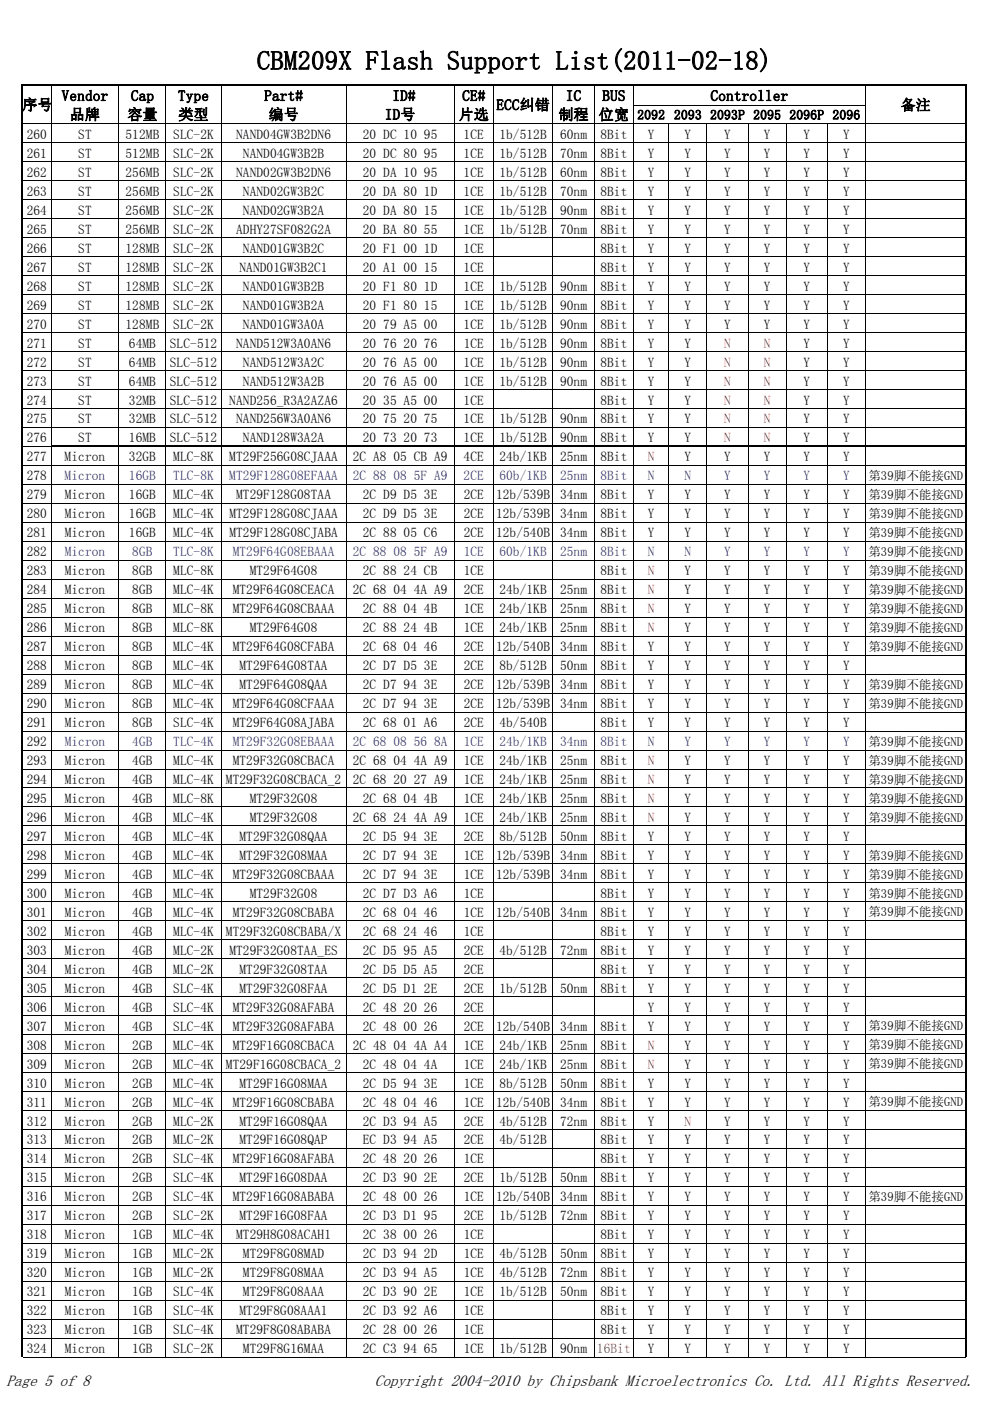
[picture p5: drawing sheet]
<svg xmlns="http://www.w3.org/2000/svg" width="210mm" height="297mm" viewBox="0 0 210 297" stroke-linecap="round" stroke-linejoin="round" font-family="sans-serif">
<defs><g id="words">
<text font-size="5.6" x="54.5" y="14.8">CBM209X Flash Support List(2011-02-18)</text>
<g font-size="3.4">
<text x="1.4" y="294">Page 5 of 8</text>
<text x="79.5" y="294">Copyright 2004-2010 by Chipsbank Microelectronics Co. Ltd. All Rights Reserved.</text>
</g>
<g font-size="3.2">
<text x="4.7" y="23.3">序号</text>
<text x="13.1" y="21.4">Vendor</text>
<text x="27.8" y="21.4">Cap</text>
<text x="37.8" y="21.4">Type</text>
<text x="56" y="21.4">Part#</text>
<text x="83.2" y="21.4">ID#</text>
<text x="98" y="21.4">CE#</text>
<text x="105.3" y="23.3">ECC纠错</text>
<text x="120" y="21.4">IC</text>
<text x="127.8" y="21.4">BUS</text>
<text x="150.7" y="21.4">Controller</text>
<text x="191.1" y="23.3">备注</text>
<text x="14.8" y="25.4">品牌</text>
<text x="27" y="25.4">容量</text>
<text x="37.8" y="25.4">类型</text>
<text x="57" y="25.4">编号</text>
<text x="81.6" y="25.4">ID号</text>
<text x="97.3" y="25.4">片选</text>
<text x="118.4" y="25.4">制程</text>
<text x="127" y="25.4">位宽</text>
</g>
<g font-size="2.8">
<text x="5.7" y="29.5">260</text>
<text x="16.6" y="29.5">ST</text>
<text x="26.6" y="29.5">512MB</text>
<text x="36.7" y="29.5">SLC-2K</text>
<text x="50.1" y="29.5">NAND04GW3B2DN6</text>
<text x="77" y="29.5">20 DC 10 95</text>
<text x="98.3" y="29.5">1CE</text>
<text x="105.9" y="29.5">1b/512B</text>
<text x="118.8" y="29.5">60nm</text>
<text x="127.3" y="29.5">8Bit</text>
<text x="135.2" y="25.3">2092 2093 2093P 2095</text>
<text x="137.4" y="29.5">Y</text>
<text x="145.2" y="29.5">Y</text>
<text x="153.6" y="29.5">Y</text>
<text x="162" y="29.5">Y</text>
<text x="167.4" y="25.3">2096P 2096</text>
<text x="170.4" y="29.5">Y</text>
<text x="178.8" y="29.5">Y</text>
<text x="5.7" y="33.5">261</text>
<text x="16.6" y="33.5">ST</text>
<text x="26.6" y="33.5">512MB</text>
<text x="36.7" y="33.5">SLC-2K</text>
<text x="51.5" y="33.5">NAND04GW3B2B</text>
<text x="77" y="33.5">20 DC 80 95</text>
<text x="98.3" y="33.5">1CE</text>
<text x="105.9" y="33.5">1b/512B</text>
<text x="118.8" y="33.5">70nm</text>
<text x="127.3" y="33.5">8Bit</text>
<text x="137.4" y="33.5">Y</text>
<text x="145.2" y="33.5">Y</text>
<text x="153.6" y="33.5">Y</text>
<text x="162" y="33.5">Y</text>
<text x="170.4" y="33.5">Y</text>
<text x="178.8" y="33.5">Y</text>
<text x="5.7" y="37.5">262</text>
<text x="5.7" y="41.5">263</text>
<text x="16.6" y="37.5">ST</text>
<text x="16.6" y="41.5">ST</text>
<text x="26.6" y="37.5">256MB</text>
<text x="26.6" y="41.5">256MB</text>
<text x="36.7" y="37.5">SLC-2K</text>
<text x="36.7" y="41.5">SLC-2K</text>
<text x="50.1" y="37.5">NAND02GW3B2DN6</text>
<text x="51.5" y="41.5">NAND02GW3B2C</text>
<text x="77" y="41.5">20 DA 80 1D</text>
<text x="77" y="37.5">20 DA 10 95</text>
<text x="98.3" y="41.5">1CE</text>
<text x="98.3" y="37.5">1CE</text>
<text x="105.9" y="41.5">1b/512B</text>
<text x="105.9" y="37.5">1b/512B</text>
<text x="118.8" y="41.5">70nm</text>
<text x="118.8" y="37.5">60nm</text>
<text x="127.3" y="41.5">8Bit</text>
<text x="127.3" y="37.5">8Bit</text>
<text x="137.4" y="41.5">Y</text>
<text x="137.4" y="37.5">Y</text>
<text x="145.2" y="41.5">Y</text>
<text x="145.2" y="37.5">Y</text>
<text x="153.6" y="41.5">Y</text>
<text x="153.6" y="37.5">Y</text>
<text x="162" y="41.5">Y</text>
<text x="162" y="37.5">Y</text>
<text x="170.4" y="37.5">Y</text>
<text x="170.4" y="41.5">Y</text>
<text x="178.8" y="37.5">Y</text>
<text x="178.8" y="41.5">Y</text>
<text x="5.7" y="45.6">264</text>
<text x="16.6" y="45.6">ST</text>
<text x="26.6" y="45.6">256MB</text>
<text x="36.7" y="45.6">SLC-2K</text>
<text x="51.5" y="45.6">NAND02GW3B2A</text>
<text x="77" y="45.6">20 DA 80 15</text>
<text x="98.3" y="45.6">1CE</text>
<text x="105.9" y="45.6">1b/512B</text>
<text x="118.8" y="45.6">90nm</text>
<text x="127.3" y="45.6">8Bit</text>
<text x="137.4" y="45.6">Y</text>
<text x="145.2" y="45.6">Y</text>
<text x="153.6" y="45.6">Y</text>
<text x="162" y="45.6">Y</text>
<text x="170.4" y="45.6">Y</text>
<text x="178.8" y="45.6">Y</text>
<text x="5.7" y="49.6">265</text>
<text x="5.7" y="53.6">266</text>
<text x="16.6" y="49.6">ST</text>
<text x="16.6" y="53.6">ST</text>
<text x="26.6" y="49.6">256MB</text>
<text x="26.6" y="53.6">128MB</text>
<text x="36.7" y="49.6">SLC-2K</text>
<text x="36.7" y="53.6">SLC-2K</text>
<text x="50.1" y="49.6">ADHY27SF082G2A</text>
<text x="51.5" y="53.6">NAND01GW3B2C</text>
<text x="77" y="53.6">20 F1 00 1D</text>
<text x="77" y="49.6">20 BA 80 55</text>
<text x="98.3" y="53.6">1CE</text>
<text x="98.3" y="49.6">1CE</text>
<text x="105.9" y="49.6">1b/512B</text>
<text x="118.8" y="49.6">70nm</text>
<text x="127.3" y="53.6">8Bit</text>
<text x="127.3" y="49.6">8Bit</text>
<text x="137.4" y="53.6">Y</text>
<text x="137.4" y="49.6">Y</text>
<text x="145.2" y="53.6">Y</text>
<text x="145.2" y="49.6">Y</text>
<text x="153.6" y="53.6">Y</text>
<text x="153.6" y="49.6">Y</text>
<text x="162" y="53.6">Y</text>
<text x="162" y="49.6">Y</text>
<text x="170.4" y="49.6">Y</text>
<text x="170.4" y="53.6">Y</text>
<text x="178.8" y="49.6">Y</text>
<text x="178.8" y="53.6">Y</text>
<text x="5.7" y="57.6">267</text>
<text x="16.6" y="57.6">ST</text>
<text x="26.6" y="57.6">128MB</text>
<text x="36.7" y="57.6">SLC-2K</text>
<text x="50.8" y="57.6">NAND01GW3B2C1</text>
<text x="77" y="57.6">20 A1 00 15</text>
<text x="98.3" y="57.6">1CE</text>
<text x="127.3" y="57.6">8Bit</text>
<text x="137.4" y="57.6">Y</text>
<text x="145.2" y="57.6">Y</text>
<text x="153.6" y="57.6">Y</text>
<text x="162" y="57.6">Y</text>
<text x="170.4" y="57.6">Y</text>
<text x="178.8" y="57.6">Y</text>
<text x="5.7" y="61.6">268</text>
<text x="5.7" y="65.7">269</text>
<text x="16.6" y="61.6">ST</text>
<text x="16.6" y="65.7">ST</text>
<text x="26.6" y="61.6">128MB</text>
<text x="26.6" y="65.7">128MB</text>
<text x="36.7" y="61.6">SLC-2K</text>
<text x="36.7" y="65.7">SLC-2K</text>
<text x="51.5" y="61.6">NAND01GW3B2B</text>
<text x="51.5" y="65.7">NAND01GW3B2A</text>
<text x="77" y="61.6">20 F1 80 1D</text>
<text x="77" y="65.7">20 F1 80 15</text>
<text x="98.3" y="61.6">1CE</text>
<text x="98.3" y="65.7">1CE</text>
<text x="105.9" y="61.6">1b/512B</text>
<text x="105.9" y="65.7">1b/512B</text>
<text x="118.8" y="61.6">90nm</text>
<text x="118.8" y="65.7">90nm</text>
<text x="127.3" y="61.6">8Bit</text>
<text x="127.3" y="65.7">8Bit</text>
<text x="137.4" y="61.6">Y</text>
<text x="137.4" y="65.7">Y</text>
<text x="145.2" y="61.6">Y</text>
<text x="145.2" y="65.7">Y</text>
<text x="153.6" y="61.6">Y</text>
<text x="153.6" y="65.7">Y</text>
<text x="162" y="61.6">Y</text>
<text x="162" y="65.7">Y</text>
<text x="170.4" y="61.6">Y</text>
<text x="170.4" y="65.7">Y</text>
<text x="178.8" y="61.6">Y</text>
<text x="178.8" y="65.7">Y</text>
<text x="5.7" y="69.7">270</text>
<text x="16.6" y="69.7">ST</text>
<text x="26.6" y="69.7">128MB</text>
<text x="36.7" y="69.7">SLC-2K</text>
<text x="51.5" y="69.7">NAND01GW3A0A</text>
<text x="77" y="69.7">20 79 A5 00</text>
<text x="98.3" y="69.7">1CE</text>
<text x="105.9" y="69.7">1b/512B</text>
<text x="118.8" y="69.7">90nm</text>
<text x="127.3" y="69.7">8Bit</text>
<text x="137.4" y="69.7">Y</text>
<text x="145.2" y="69.7">Y</text>
<text x="153.6" y="69.7">Y</text>
<text x="162" y="69.7">Y</text>
<text x="170.4" y="69.7">Y</text>
<text x="178.8" y="69.7">Y</text>
<text x="5.7" y="77.7">272</text>
<text x="5.7" y="73.7">271</text>
<text x="16.6" y="77.7">ST</text>
<text x="16.6" y="73.7">ST</text>
<text x="27.3" y="77.7">64MB</text>
<text x="27.3" y="73.7">64MB</text>
<text x="36" y="77.7">SLC-512</text>
<text x="36" y="73.7">SLC-512</text>
<text x="50.1" y="73.7">NAND512W3A0AN6</text>
<text x="51.5" y="77.7">NAND512W3A2C</text>
<text x="77" y="77.7">20 76 A5 00</text>
<text x="77" y="73.7">20 76 20 76</text>
<text x="98.3" y="77.7">1CE</text>
<text x="98.3" y="73.7">1CE</text>
<text x="105.9" y="77.7">1b/512B</text>
<text x="105.9" y="73.7">1b/512B</text>
<text x="118.8" y="77.7">90nm</text>
<text x="118.8" y="73.7">90nm</text>
<text x="127.3" y="77.7">8Bit</text>
<text x="127.3" y="73.7">8Bit</text>
<text x="137.4" y="77.7">Y</text>
<text x="137.4" y="73.7">Y</text>
<text x="145.2" y="77.7">Y</text>
<text x="145.2" y="73.7">Y</text>
<text x="170.4" y="77.7">Y</text>
<text x="170.4" y="73.7">Y</text>
<text x="178.8" y="77.7">Y</text>
<text x="178.8" y="73.7">Y</text>
<text x="5.7" y="81.7">273</text>
<text x="16.6" y="81.7">ST</text>
<text x="27.3" y="81.7">64MB</text>
<text x="36" y="81.7">SLC-512</text>
<text x="51.5" y="81.7">NAND512W3A2B</text>
<text x="77" y="81.7">20 76 A5 00</text>
<text x="98.3" y="81.7">1CE</text>
<text x="105.9" y="81.7">1b/512B</text>
<text x="118.8" y="81.7">90nm</text>
<text x="127.3" y="81.7">8Bit</text>
<text x="137.4" y="81.7">Y</text>
<text x="145.2" y="81.7">Y</text>
<text x="170.4" y="81.7">Y</text>
<text x="178.8" y="81.7">Y</text>
<text x="5.7" y="89.8">275</text>
<text x="5.7" y="85.8">274</text>
<text x="16.6" y="89.8">ST</text>
<text x="16.6" y="85.8">ST</text>
<text x="27.3" y="89.8">32MB</text>
<text x="27.3" y="85.8">32MB</text>
<text x="36" y="89.8">SLC-512</text>
<text x="36" y="85.8">SLC-512</text>
<text x="48.6" y="85.8">NAND256_R3A2AZA6</text>
<text x="50.1" y="89.8">NAND256W3A0AN6</text>
<text x="77" y="89.8">20 75 20 75</text>
<text x="77" y="85.8">20 35 A5 00</text>
<text x="98.3" y="89.8">1CE</text>
<text x="98.3" y="85.8">1CE</text>
<text x="105.9" y="89.8">1b/512B</text>
<text x="118.8" y="89.8">90nm</text>
<text x="127.3" y="85.8">8Bit</text>
<text x="127.3" y="89.8">8Bit</text>
<text x="137.4" y="85.8">Y</text>
<text x="137.4" y="89.8">Y</text>
<text x="145.2" y="85.8">Y</text>
<text x="145.2" y="89.8">Y</text>
<text x="170.4" y="89.8">Y</text>
<text x="170.4" y="85.8">Y</text>
<text x="178.8" y="89.8">Y</text>
<text x="178.8" y="85.8">Y</text>
<text x="5.7" y="93.8">276</text>
<text x="16.6" y="93.8">ST</text>
<text x="27.3" y="93.8">16MB</text>
<text x="36" y="93.8">SLC-512</text>
<text x="51.5" y="93.8">NAND128W3A2A</text>
<text x="77" y="93.8">20 73 20 73</text>
<text x="98.3" y="93.8">1CE</text>
<text x="105.9" y="93.8">1b/512B</text>
<text x="118.8" y="93.8">90nm</text>
<text x="127.3" y="93.8">8Bit</text>
<text x="137.4" y="93.8">Y</text>
<text x="145.2" y="93.8">Y</text>
<text x="170.4" y="93.8">Y</text>
<text x="178.8" y="93.8">Y</text>
<text x="5.7" y="97.8">277</text>
<text x="5.7" y="101.9">278</text>
<text x="13.7" y="97.8">Micron</text>
<text x="27.3" y="97.8">32GB</text>
<text x="36.7" y="97.8">MLC-8K</text>
<text x="48.6" y="97.8">MT29F256G08CJAAA</text>
<text x="74.8" y="97.8">2C A8 05 CB A9</text>
<text x="98.3" y="97.8">4CE</text>
<text x="105.9" y="97.8">24b/1KB</text>
<text x="118.8" y="97.8">25nm</text>
<text x="127.3" y="97.8">8Bit</text>
<text x="145.2" y="97.8">Y</text>
<text x="153.6" y="97.8">Y</text>
<text x="162" y="97.8">Y</text>
<text x="170.4" y="97.8">Y</text>
<text x="178.8" y="97.8">Y</text>
<text x="5.7" y="105.9">279</text>
<text x="13.7" y="105.9">Micron</text>
<text x="27.3" y="105.9">16GB</text>
<text x="36.7" y="105.9">MLC-4K</text>
<text x="50.1" y="105.9">MT29F128G08TAA</text>
<text x="77" y="105.9">2C D9 D5 3E</text>
<text x="98.3" y="105.9">2CE</text>
<text x="105.2" y="105.9">12b/539B</text>
<text x="118.8" y="105.9">34nm</text>
<text x="127.3" y="105.9">8Bit</text>
<text x="137.4" y="105.9">Y</text>
<text x="145.2" y="105.9">Y</text>
<text x="153.6" y="105.9">Y</text>
<text x="162" y="105.9">Y</text>
<text x="170.4" y="105.9">Y</text>
<text x="178.8" y="105.9">Y</text>
<text x="5.7" y="109.9">280</text>
<text x="5.7" y="113.9">281</text>
<text x="13.7" y="109.9">Micron</text>
<text x="13.7" y="113.9">Micron</text>
<text x="27.3" y="109.9">16GB</text>
<text x="27.3" y="113.9">16GB</text>
<text x="36.7" y="109.9">MLC-4K</text>
<text x="36.7" y="113.9">MLC-4K</text>
<text x="48.6" y="109.9">MT29F128G08CJAAA</text>
<text x="48.6" y="113.9">MT29F128G08CJABA</text>
<text x="77" y="109.9">2C D9 D5 3E</text>
<text x="77" y="113.9">2C 88 05 C6</text>
<text x="98.3" y="109.9">2CE</text>
<text x="98.3" y="113.9">2CE</text>
<text x="105.2" y="109.9">12b/539B</text>
<text x="105.2" y="113.9">12b/540B</text>
<text x="118.8" y="109.9">34nm</text>
<text x="118.8" y="113.9">34nm</text>
<text x="127.3" y="109.9">8Bit</text>
<text x="127.3" y="113.9">8Bit</text>
<text x="137.4" y="109.9">Y</text>
<text x="137.4" y="113.9">Y</text>
<text x="145.2" y="109.9">Y</text>
<text x="145.2" y="113.9">Y</text>
<text x="153.6" y="109.9">Y</text>
<text x="153.6" y="113.9">Y</text>
<text x="162" y="109.9">Y</text>
<text x="162" y="113.9">Y</text>
<text x="170.4" y="109.9">Y</text>
<text x="170.4" y="113.9">Y</text>
<text x="178.8" y="109.9">Y</text>
<text x="178.8" y="113.9">Y</text>
<text x="5.7" y="117.9">282</text>
<text x="5.7" y="122">283</text>
<text x="5.7" y="126">284</text>
<text x="13.7" y="122">Micron</text>
<text x="13.7" y="126">Micron</text>
<text x="28.1" y="122">8GB</text>
<text x="28.1" y="126">8GB</text>
<text x="36.7" y="122">MLC-8K</text>
<text x="36.7" y="126">MLC-4K</text>
<text x="49.4" y="126">MT29F64G08CEACA</text>
<text x="53" y="122">MT29F64G08</text>
<text x="74.8" y="126">2C 68 04 4A A9</text>
<text x="77" y="122">2C 88 24 CB</text>
<text x="98.3" y="122">1CE</text>
<text x="98.3" y="126">2CE</text>
<text x="105.9" y="126">24b/1KB</text>
<text x="118.8" y="126">25nm</text>
<text x="127.3" y="122">8Bit</text>
<text x="127.3" y="126">8Bit</text>
<text x="145.2" y="122">Y</text>
<text x="145.2" y="126">Y</text>
<text x="153.6" y="122">Y</text>
<text x="153.6" y="126">Y</text>
<text x="162" y="122">Y</text>
<text x="162" y="126">Y</text>
<text x="170.4" y="122">Y</text>
<text x="170.4" y="126">Y</text>
<text x="178.8" y="122">Y</text>
<text x="178.8" y="126">Y</text>
<text x="5.7" y="130">285</text>
<text x="13.7" y="130">Micron</text>
<text x="28.1" y="130">8GB</text>
<text x="36.7" y="130">MLC-8K</text>
<text x="49.4" y="130">MT29F64G08CBAAA</text>
<text x="77" y="130">2C 88 04 4B</text>
<text x="98.3" y="130">1CE</text>
<text x="105.9" y="130">24b/1KB</text>
<text x="118.8" y="130">25nm</text>
<text x="127.3" y="130">8Bit</text>
<text x="145.2" y="130">Y</text>
<text x="153.6" y="130">Y</text>
<text x="162" y="130">Y</text>
<text x="170.4" y="130">Y</text>
<text x="178.8" y="130">Y</text>
<text x="5.7" y="134">286</text>
<text x="13.7" y="134">Micron</text>
<text x="28.1" y="134">8GB</text>
<text x="36.7" y="134">MLC-8K</text>
<text x="53" y="134">MT29F64G08</text>
<text x="77" y="134">2C 88 24 4B</text>
<text x="98.3" y="134">1CE</text>
<text x="105.9" y="134">24b/1KB</text>
<text x="118.8" y="134">25nm</text>
<text x="127.3" y="134">8Bit</text>
<text x="145.2" y="134">Y</text>
<text x="153.6" y="134">Y</text>
<text x="162" y="134">Y</text>
<text x="170.4" y="134">Y</text>
<text x="178.8" y="134">Y</text>
<text x="5.7" y="138.1">287</text>
<text x="5.7" y="142.1">288</text>
<text x="13.7" y="138.1">Micron</text>
<text x="13.7" y="142.1">Micron</text>
<text x="28.1" y="138.1">8GB</text>
<text x="28.1" y="142.1">8GB</text>
<text x="36.7" y="138.1">MLC-4K</text>
<text x="36.7" y="142.1">MLC-4K</text>
<text x="49.4" y="138.1">MT29F64G08CFABA</text>
<text x="50.8" y="142.1">MT29F64G08TAA</text>
<text x="77" y="142.1">2C D7 D5 3E</text>
<text x="77" y="138.1">2C 68 04 46</text>
<text x="98.3" y="142.1">2CE</text>
<text x="98.3" y="138.1">2CE</text>
<text x="105.2" y="138.1">12b/540B</text>
<text x="105.9" y="142.1">8b/512B</text>
<text x="118.8" y="142.1">50nm</text>
<text x="118.8" y="138.1">34nm</text>
<text x="127.3" y="142.1">8Bit</text>
<text x="127.3" y="138.1">8Bit</text>
<text x="137.4" y="138.1">Y</text>
<text x="137.4" y="142.1">Y</text>
<text x="145.2" y="138.1">Y</text>
<text x="145.2" y="142.1">Y</text>
<text x="153.6" y="138.1">Y</text>
<text x="153.6" y="142.1">Y</text>
<text x="162" y="138.1">Y</text>
<text x="162" y="142.1">Y</text>
<text x="170.4" y="138.1">Y</text>
<text x="170.4" y="142.1">Y</text>
<text x="178.8" y="138.1">Y</text>
<text x="178.8" y="142.1">Y</text>
<text x="5.7" y="146.1">289</text>
<text x="13.7" y="146.1">Micron</text>
<text x="28.1" y="146.1">8GB</text>
<text x="36.7" y="146.1">MLC-4K</text>
<text x="50.8" y="146.1">MT29F64G08QAA</text>
<text x="77" y="146.1">2C D7 94 3E</text>
<text x="98.3" y="146.1">2CE</text>
<text x="105.2" y="146.1">12b/539B</text>
<text x="118.8" y="146.1">34nm</text>
<text x="127.3" y="146.1">8Bit</text>
<text x="137.4" y="146.1">Y</text>
<text x="145.2" y="146.1">Y</text>
<text x="153.6" y="146.1">Y</text>
<text x="162" y="146.1">Y</text>
<text x="170.4" y="146.1">Y</text>
<text x="178.8" y="146.1">Y</text>
<text x="5.7" y="150.2">290</text>
<text x="5.7" y="154.2">291</text>
<text x="13.7" y="150.2">Micron</text>
<text x="13.7" y="154.2">Micron</text>
<text x="28.1" y="150.2">8GB</text>
<text x="28.1" y="154.2">8GB</text>
<text x="36.7" y="150.2">MLC-4K</text>
<text x="36.7" y="154.2">SLC-4K</text>
<text x="49.4" y="150.2">MT29F64G08CFAAA</text>
<text x="49.4" y="154.2">MT29F64G08AJABA</text>
<text x="77" y="150.2">2C D7 94 3E</text>
<text x="77" y="154.2">2C 68 01 A6</text>
<text x="98.3" y="150.2">2CE</text>
<text x="98.3" y="154.2">2CE</text>
<text x="105.2" y="150.2">12b/539B</text>
<text x="105.9" y="154.2">4b/540B</text>
<text x="118.8" y="150.2">34nm</text>
<text x="127.3" y="154.2">8Bit</text>
<text x="127.3" y="150.2">8Bit</text>
<text x="137.4" y="150.2">Y</text>
<text x="137.4" y="154.2">Y</text>
<text x="145.2" y="150.2">Y</text>
<text x="145.2" y="154.2">Y</text>
<text x="153.6" y="150.2">Y</text>
<text x="153.6" y="154.2">Y</text>
<text x="162" y="150.2">Y</text>
<text x="162" y="154.2">Y</text>
<text x="170.4" y="150.2">Y</text>
<text x="170.4" y="154.2">Y</text>
<text x="178.8" y="150.2">Y</text>
<text x="178.8" y="154.2">Y</text>
<text x="5.7" y="158.2">292</text>
<text x="5.7" y="162.2">293</text>
<text x="5.7" y="166.2">294</text>
<text x="13.7" y="162.2">Micron</text>
<text x="13.7" y="166.2">Micron</text>
<text x="28.1" y="162.2">4GB</text>
<text x="28.1" y="166.2">4GB</text>
<text x="36.7" y="162.2">MLC-4K</text>
<text x="36.7" y="166.2">MLC-4K</text>
<text x="47.9" y="166.2">MT29F32G08CBACA_2</text>
<text x="49.4" y="162.2">MT29F32G08CBACA</text>
<text x="74.8" y="162.2">2C 68 04 4A A9</text>
<text x="74.8" y="166.2">2C 68 20 27 A9</text>
<text x="98.3" y="162.2">1CE</text>
<text x="98.3" y="166.2">1CE</text>
<text x="105.9" y="162.2">24b/1KB</text>
<text x="105.9" y="166.2">24b/1KB</text>
<text x="118.8" y="162.2">25nm</text>
<text x="118.8" y="166.2">25nm</text>
<text x="127.3" y="166.2">8Bit</text>
<text x="127.3" y="162.2">8Bit</text>
<text x="145.2" y="162.2">Y</text>
<text x="145.2" y="166.2">Y</text>
<text x="153.6" y="162.2">Y</text>
<text x="153.6" y="166.2">Y</text>
<text x="162" y="162.2">Y</text>
<text x="162" y="166.2">Y</text>
<text x="170.4" y="162.2">Y</text>
<text x="170.4" y="166.2">Y</text>
<text x="178.8" y="162.2">Y</text>
<text x="178.8" y="166.2">Y</text>
<text x="5.7" y="170.3">295</text>
<text x="13.7" y="170.3">Micron</text>
<text x="28.1" y="170.3">4GB</text>
<text x="36.7" y="170.3">MLC-8K</text>
<text x="53" y="170.3">MT29F32G08</text>
<text x="77" y="170.3">2C 68 04 4B</text>
<text x="98.3" y="170.3">1CE</text>
<text x="105.9" y="170.3">24b/1KB</text>
<text x="118.8" y="170.3">25nm</text>
<text x="127.3" y="170.3">8Bit</text>
<text x="145.2" y="170.3">Y</text>
<text x="153.6" y="170.3">Y</text>
<text x="162" y="170.3">Y</text>
<text x="170.4" y="170.3">Y</text>
<text x="178.8" y="170.3">Y</text>
<text x="5.7" y="174.3">296</text>
<text x="5.7" y="178.3">297</text>
<text x="13.7" y="174.3">Micron</text>
<text x="13.7" y="178.3">Micron</text>
<text x="28.1" y="174.3">4GB</text>
<text x="28.1" y="178.3">4GB</text>
<text x="36.7" y="174.3">MLC-4K</text>
<text x="36.7" y="178.3">MLC-4K</text>
<text x="50.8" y="178.3">MT29F32G08QAA</text>
<text x="53" y="174.3">MT29F32G08</text>
<text x="74.8" y="174.3">2C 68 24 4A A9</text>
<text x="77" y="178.3">2C D5 94 3E</text>
<text x="98.3" y="178.3">2CE</text>
<text x="98.3" y="174.3">1CE</text>
<text x="105.9" y="178.3">8b/512B</text>
<text x="105.9" y="174.3">24b/1KB</text>
<text x="118.8" y="178.3">50nm</text>
<text x="118.8" y="174.3">25nm</text>
<text x="127.3" y="178.3">8Bit</text>
<text x="127.3" y="174.3">8Bit</text>
<text x="137.4" y="178.3">Y</text>
<text x="145.2" y="174.3">Y</text>
<text x="145.2" y="178.3">Y</text>
<text x="153.6" y="174.3">Y</text>
<text x="153.6" y="178.3">Y</text>
<text x="162" y="174.3">Y</text>
<text x="162" y="178.3">Y</text>
<text x="170.4" y="174.3">Y</text>
<text x="170.4" y="178.3">Y</text>
<text x="178.8" y="174.3">Y</text>
<text x="178.8" y="178.3">Y</text>
<text x="5.7" y="182.3">298</text>
<text x="13.7" y="182.3">Micron</text>
<text x="28.1" y="182.3">4GB</text>
<text x="36.7" y="182.3">MLC-4K</text>
<text x="50.8" y="182.3">MT29F32G08MAA</text>
<text x="77" y="182.3">2C D7 94 3E</text>
<text x="98.3" y="182.3">1CE</text>
<text x="105.2" y="182.3">12b/539B</text>
<text x="118.8" y="182.3">34nm</text>
<text x="127.3" y="182.3">8Bit</text>
<text x="137.4" y="182.3">Y</text>
<text x="145.2" y="182.3">Y</text>
<text x="153.6" y="182.3">Y</text>
<text x="162" y="182.3">Y</text>
<text x="170.4" y="182.3">Y</text>
<text x="178.8" y="182.3">Y</text>
<text x="5.7" y="186.4">299</text>
<text x="5.7" y="190.4">300</text>
<text x="13.7" y="186.4">Micron</text>
<text x="13.7" y="190.4">Micron</text>
<text x="28.1" y="186.4">4GB</text>
<text x="28.1" y="190.4">4GB</text>
<text x="36.7" y="186.4">MLC-4K</text>
<text x="36.7" y="190.4">MLC-4K</text>
<text x="49.4" y="186.4">MT29F32G08CBAAA</text>
<text x="53" y="190.4">MT29F32G08</text>
<text x="77" y="190.4">2C D7 D3 A6</text>
<text x="77" y="186.4">2C D7 94 3E</text>
<text x="98.3" y="190.4">1CE</text>
<text x="98.3" y="186.4">1CE</text>
<text x="105.2" y="186.4">12b/539B</text>
<text x="118.8" y="186.4">34nm</text>
<text x="127.3" y="190.4">8Bit</text>
<text x="127.3" y="186.4">8Bit</text>
<text x="137.4" y="186.4">Y</text>
<text x="137.4" y="190.4">Y</text>
<text x="145.2" y="186.4">Y</text>
<text x="145.2" y="190.4">Y</text>
<text x="153.6" y="186.4">Y</text>
<text x="153.6" y="190.4">Y</text>
<text x="162" y="186.4">Y</text>
<text x="162" y="190.4">Y</text>
<text x="170.4" y="186.4">Y</text>
<text x="170.4" y="190.4">Y</text>
<text x="178.8" y="186.4">Y</text>
<text x="178.8" y="190.4">Y</text>
<text x="5.7" y="194.4">301</text>
<text x="13.7" y="194.4">Micron</text>
<text x="28.1" y="194.4">4GB</text>
<text x="36.7" y="194.4">MLC-4K</text>
<text x="49.4" y="194.4">MT29F32G08CBABA</text>
<text x="77" y="194.4">2C 68 04 46</text>
<text x="98.3" y="194.4">1CE</text>
<text x="105.2" y="194.4">12b/540B</text>
<text x="118.8" y="194.4">34nm</text>
<text x="127.3" y="194.4">8Bit</text>
<text x="137.4" y="194.4">Y</text>
<text x="145.2" y="194.4">Y</text>
<text x="153.6" y="194.4">Y</text>
<text x="162" y="194.4">Y</text>
<text x="170.4" y="194.4">Y</text>
<text x="178.8" y="194.4">Y</text>
<text x="5.7" y="198.4">302</text>
<text x="5.7" y="202.4">303</text>
<text x="13.7" y="198.4">Micron</text>
<text x="13.7" y="202.4">Micron</text>
<text x="28.1" y="198.4">4GB</text>
<text x="28.1" y="202.4">4GB</text>
<text x="36.7" y="198.4">MLC-4K</text>
<text x="36.7" y="202.4">MLC-2K</text>
<text x="47.9" y="198.4">MT29F32G08CBABA/X</text>
<text x="48.6" y="202.4">MT29F32G08TAA_ES</text>
<text x="77" y="198.4">2C 68 24 46</text>
<text x="77" y="202.4">2C D5 95 A5</text>
<text x="98.3" y="198.4">1CE</text>
<text x="98.3" y="202.4">2CE</text>
<text x="105.9" y="202.4">4b/512B</text>
<text x="118.8" y="202.4">72nm</text>
<text x="127.3" y="198.4">8Bit</text>
<text x="127.3" y="202.4">8Bit</text>
<text x="137.4" y="202.4">Y</text>
<text x="137.4" y="198.4">Y</text>
<text x="145.2" y="202.4">Y</text>
<text x="145.2" y="198.4">Y</text>
<text x="153.6" y="202.4">Y</text>
<text x="153.6" y="198.4">Y</text>
<text x="162" y="202.4">Y</text>
<text x="162" y="198.4">Y</text>
<text x="170.4" y="202.4">Y</text>
<text x="170.4" y="198.4">Y</text>
<text x="178.8" y="202.4">Y</text>
<text x="178.8" y="198.4">Y</text>
<text x="5.7" y="206.5">304</text>
<text x="13.7" y="206.5">Micron</text>
<text x="28.1" y="206.5">4GB</text>
<text x="36.7" y="206.5">MLC-2K</text>
<text x="50.8" y="206.5">MT29F32G08TAA</text>
<text x="77" y="206.5">2C D5 D5 A5</text>
<text x="98.3" y="206.5">2CE</text>
<text x="127.3" y="206.5">8Bit</text>
<text x="137.4" y="206.5">Y</text>
<text x="145.2" y="206.5">Y</text>
<text x="153.6" y="206.5">Y</text>
<text x="162" y="206.5">Y</text>
<text x="170.4" y="206.5">Y</text>
<text x="178.8" y="206.5">Y</text>
<text x="5.7" y="210.5">305</text>
<text x="5.7" y="214.5">306</text>
<text x="13.7" y="210.5">Micron</text>
<text x="13.7" y="214.5">Micron</text>
<text x="28.1" y="210.5">4GB</text>
<text x="28.1" y="214.5">4GB</text>
<text x="36.7" y="210.5">SLC-4K</text>
<text x="36.7" y="214.5">SLC-4K</text>
<text x="49.4" y="214.5">MT29F32G08AFABA</text>
<text x="50.8" y="210.5">MT29F32G08FAA</text>
<text x="77" y="210.5">2C D5 D1 2E</text>
<text x="77" y="214.5">2C 48 20 26</text>
<text x="98.3" y="210.5">2CE</text>
<text x="98.3" y="214.5">2CE</text>
<text x="105.9" y="210.5">1b/512B</text>
<text x="118.8" y="210.5">50nm</text>
<text x="127.3" y="210.5">8Bit</text>
<text x="137.4" y="214.5">Y</text>
<text x="137.4" y="210.5">Y</text>
<text x="145.2" y="214.5">Y</text>
<text x="145.2" y="210.5">Y</text>
<text x="153.6" y="214.5">Y</text>
<text x="153.6" y="210.5">Y</text>
<text x="162" y="210.5">Y</text>
<text x="162" y="214.5">Y</text>
<text x="170.4" y="210.5">Y</text>
<text x="170.4" y="214.5">Y</text>
<text x="178.8" y="210.5">Y</text>
<text x="178.8" y="214.5">Y</text>
<text x="5.7" y="218.5">307</text>
<text x="13.7" y="218.5">Micron</text>
<text x="28.1" y="218.5">4GB</text>
<text x="36.7" y="218.5">SLC-4K</text>
<text x="49.4" y="218.5">MT29F32G08AFABA</text>
<text x="77" y="218.5">2C 48 00 26</text>
<text x="98.3" y="218.5">2CE</text>
<text x="105.2" y="218.5">12b/540B</text>
<text x="118.8" y="218.5">34nm</text>
<text x="127.3" y="218.5">8Bit</text>
<text x="137.4" y="218.5">Y</text>
<text x="145.2" y="218.5">Y</text>
<text x="153.6" y="218.5">Y</text>
<text x="162" y="218.5">Y</text>
<text x="170.4" y="218.5">Y</text>
<text x="178.8" y="218.5">Y</text>
<text x="5.7" y="222.5">308</text>
<text x="5.7" y="226.6">309</text>
<text x="13.7" y="222.5">Micron</text>
<text x="13.7" y="226.6">Micron</text>
<text x="28.1" y="222.5">2GB</text>
<text x="28.1" y="226.6">2GB</text>
<text x="36.7" y="222.5">MLC-4K</text>
<text x="36.7" y="226.6">MLC-4K</text>
<text x="47.9" y="226.6">MT29F16G08CBACA_2</text>
<text x="49.4" y="222.5">MT29F16G08CBACA</text>
<text x="74.8" y="222.5">2C 48 04 4A A4</text>
<text x="77" y="226.6">2C 48 04 4A</text>
<text x="98.3" y="226.6">1CE</text>
<text x="98.3" y="222.5">1CE</text>
<text x="105.9" y="226.6">24b/1KB</text>
<text x="105.9" y="222.5">24b/1KB</text>
<text x="118.8" y="226.6">25nm</text>
<text x="118.8" y="222.5">25nm</text>
<text x="127.3" y="226.6">8Bit</text>
<text x="127.3" y="222.5">8Bit</text>
<text x="145.2" y="222.5">Y</text>
<text x="145.2" y="226.6">Y</text>
<text x="153.6" y="222.5">Y</text>
<text x="153.6" y="226.6">Y</text>
<text x="162" y="222.5">Y</text>
<text x="162" y="226.6">Y</text>
<text x="170.4" y="222.5">Y</text>
<text x="170.4" y="226.6">Y</text>
<text x="178.8" y="222.5">Y</text>
<text x="178.8" y="226.6">Y</text>
<text x="5.7" y="230.6">310</text>
<text x="13.7" y="230.6">Micron</text>
<text x="28.1" y="230.6">2GB</text>
<text x="36.7" y="230.6">MLC-4K</text>
<text x="50.8" y="230.6">MT29F16G08MAA</text>
<text x="77" y="230.6">2C D5 94 3E</text>
<text x="98.3" y="230.6">1CE</text>
<text x="105.9" y="230.6">8b/512B</text>
<text x="118.8" y="230.6">50nm</text>
<text x="127.3" y="230.6">8Bit</text>
<text x="137.4" y="230.6">Y</text>
<text x="145.2" y="230.6">Y</text>
<text x="153.6" y="230.6">Y</text>
<text x="162" y="230.6">Y</text>
<text x="170.4" y="230.6">Y</text>
<text x="178.8" y="230.6">Y</text>
<text x="5.7" y="234.6">311</text>
<text x="5.7" y="238.6">312</text>
<text x="13.7" y="234.6">Micron</text>
<text x="13.7" y="238.6">Micron</text>
<text x="28.1" y="234.6">2GB</text>
<text x="28.1" y="238.6">2GB</text>
<text x="36.7" y="234.6">MLC-4K</text>
<text x="36.7" y="238.6">MLC-2K</text>
<text x="49.4" y="234.6">MT29F16G08CBABA</text>
<text x="50.8" y="238.6">MT29F16G08QAA</text>
<text x="77" y="238.6">2C D3 94 A5</text>
<text x="77" y="234.6">2C 48 04 46</text>
<text x="98.3" y="238.6">2CE</text>
<text x="98.3" y="234.6">1CE</text>
<text x="105.2" y="234.6">12b/540B</text>
<text x="105.9" y="238.6">4b/512B</text>
<text x="118.8" y="238.6">72nm</text>
<text x="118.8" y="234.6">34nm</text>
<text x="127.3" y="238.6">8Bit</text>
<text x="127.3" y="234.6">8Bit</text>
<text x="137.4" y="234.6">Y</text>
<text x="137.4" y="238.6">Y</text>
<text x="145.2" y="234.6">Y</text>
<text x="153.6" y="234.6">Y</text>
<text x="153.6" y="238.6">Y</text>
<text x="162" y="234.6">Y</text>
<text x="162" y="238.6">Y</text>
<text x="170.4" y="234.6">Y</text>
<text x="170.4" y="238.6">Y</text>
<text x="178.8" y="234.6">Y</text>
<text x="178.8" y="238.6">Y</text>
<text x="5.7" y="242.7">313</text>
<text x="13.7" y="242.7">Micron</text>
<text x="28.1" y="242.7">2GB</text>
<text x="36.7" y="242.7">MLC-2K</text>
<text x="50.8" y="242.7">MT29F16G08QAP</text>
<text x="77" y="242.7">EC D3 94 A5</text>
<text x="98.3" y="242.7">2CE</text>
<text x="105.9" y="242.7">4b/512B</text>
<text x="127.3" y="242.7">8Bit</text>
<text x="137.4" y="242.7">Y</text>
<text x="145.2" y="242.7">Y</text>
<text x="153.6" y="242.7">Y</text>
<text x="162" y="242.7">Y</text>
<text x="170.4" y="242.7">Y</text>
<text x="178.8" y="242.7">Y</text>
<text x="5.7" y="246.7">314</text>
<text x="5.7" y="250.7">315</text>
<text x="13.7" y="246.7">Micron</text>
<text x="13.7" y="250.7">Micron</text>
<text x="28.1" y="246.7">2GB</text>
<text x="28.1" y="250.7">2GB</text>
<text x="36.7" y="246.7">SLC-4K</text>
<text x="36.7" y="250.7">SLC-4K</text>
<text x="49.4" y="246.7">MT29F16G08AFABA</text>
<text x="50.8" y="250.7">MT29F16G08DAA</text>
<text x="77" y="250.7">2C D3 90 2E</text>
<text x="77" y="246.7">2C 48 20 26</text>
<text x="98.3" y="250.7">2CE</text>
<text x="98.3" y="246.7">1CE</text>
<text x="105.9" y="250.7">1b/512B</text>
<text x="118.8" y="250.7">50nm</text>
<text x="127.3" y="246.7">8Bit</text>
<text x="127.3" y="250.7">8Bit</text>
<text x="137.4" y="246.7">Y</text>
<text x="137.4" y="250.7">Y</text>
<text x="145.2" y="246.7">Y</text>
<text x="145.2" y="250.7">Y</text>
<text x="153.6" y="246.7">Y</text>
<text x="153.6" y="250.7">Y</text>
<text x="162" y="250.7">Y</text>
<text x="162" y="246.7">Y</text>
<text x="170.4" y="250.7">Y</text>
<text x="170.4" y="246.7">Y</text>
<text x="178.8" y="250.7">Y</text>
<text x="178.8" y="246.7">Y</text>
<text x="5.7" y="254.7">316</text>
<text x="13.7" y="254.7">Micron</text>
<text x="28.1" y="254.7">2GB</text>
<text x="36.7" y="254.7">SLC-4K</text>
<text x="49.4" y="254.7">MT29F16G08ABABA</text>
<text x="77" y="254.7">2C 48 00 26</text>
<text x="98.3" y="254.7">1CE</text>
<text x="105.2" y="254.7">12b/540B</text>
<text x="118.8" y="254.7">34nm</text>
<text x="127.3" y="254.7">8Bit</text>
<text x="137.4" y="254.7">Y</text>
<text x="145.2" y="254.7">Y</text>
<text x="153.6" y="254.7">Y</text>
<text x="162" y="254.7">Y</text>
<text x="170.4" y="254.7">Y</text>
<text x="178.8" y="254.7">Y</text>
<text x="5.7" y="258.7">317</text>
<text x="5.7" y="262.8">318</text>
<text x="13.7" y="258.7">Micron</text>
<text x="13.7" y="262.8">Micron</text>
<text x="28.1" y="258.7">2GB</text>
<text x="28.1" y="262.8">1GB</text>
<text x="36.7" y="258.7">SLC-2K</text>
<text x="36.7" y="262.8">MLC-4K</text>
<text x="50.1" y="262.8">MT29H8G08ACAH1</text>
<text x="50.8" y="258.7">MT29F16G08FAA</text>
<text x="77" y="262.8">2C 38 00 26</text>
<text x="77" y="258.7">2C D3 D1 95</text>
<text x="98.3" y="262.8">1CE</text>
<text x="98.3" y="258.7">2CE</text>
<text x="105.9" y="258.7">1b/512B</text>
<text x="118.8" y="258.7">72nm</text>
<text x="127.3" y="262.8">8Bit</text>
<text x="127.3" y="258.7">8Bit</text>
<text x="137.4" y="262.8">Y</text>
<text x="137.4" y="258.7">Y</text>
<text x="145.2" y="262.8">Y</text>
<text x="145.2" y="258.7">Y</text>
<text x="153.6" y="262.8">Y</text>
<text x="153.6" y="258.7">Y</text>
<text x="162" y="258.7">Y</text>
<text x="162" y="262.8">Y</text>
<text x="170.4" y="258.7">Y</text>
<text x="170.4" y="262.8">Y</text>
<text x="178.8" y="258.7">Y</text>
<text x="178.8" y="262.8">Y</text>
<text x="5.7" y="266.8">319</text>
<text x="13.7" y="266.8">Micron</text>
<text x="28.1" y="266.8">1GB</text>
<text x="36.7" y="266.8">MLC-2K</text>
<text x="51.5" y="266.8">MT29F8G08MAD</text>
<text x="77" y="266.8">2C D3 94 2D</text>
<text x="98.3" y="266.8">1CE</text>
<text x="105.9" y="266.8">4b/512B</text>
<text x="118.8" y="266.8">50nm</text>
<text x="127.3" y="266.8">8Bit</text>
<text x="137.4" y="266.8">Y</text>
<text x="145.2" y="266.8">Y</text>
<text x="153.6" y="266.8">Y</text>
<text x="162" y="266.8">Y</text>
<text x="170.4" y="266.8">Y</text>
<text x="178.8" y="266.8">Y</text>
<text x="5.7" y="270.8">320</text>
<text x="5.7" y="274.8">321</text>
<text x="13.7" y="270.8">Micron</text>
<text x="13.7" y="274.8">Micron</text>
<text x="28.1" y="270.8">1GB</text>
<text x="28.1" y="274.8">1GB</text>
<text x="36.7" y="270.8">MLC-2K</text>
<text x="36.7" y="274.8">SLC-4K</text>
<text x="51.5" y="270.8">MT29F8G08MAA</text>
<text x="51.5" y="274.8">MT29F8G08AAA</text>
<text x="77" y="270.8">2C D3 94 A5</text>
<text x="77" y="274.8">2C D3 90 2E</text>
<text x="98.3" y="270.8">1CE</text>
<text x="98.3" y="274.8">1CE</text>
<text x="105.9" y="270.8">4b/512B</text>
<text x="105.9" y="274.8">1b/512B</text>
<text x="118.8" y="270.8">72nm</text>
<text x="118.8" y="274.8">50nm</text>
<text x="127.3" y="270.8">8Bit</text>
<text x="127.3" y="274.8">8Bit</text>
<text x="137.4" y="270.8">Y</text>
<text x="137.4" y="274.8">Y</text>
<text x="145.2" y="270.8">Y</text>
<text x="145.2" y="274.8">Y</text>
<text x="153.6" y="270.8">Y</text>
<text x="153.6" y="274.8">Y</text>
<text x="162" y="270.8">Y</text>
<text x="162" y="274.8">Y</text>
<text x="170.4" y="270.8">Y</text>
<text x="170.4" y="274.8">Y</text>
<text x="178.8" y="270.8">Y</text>
<text x="178.8" y="274.8">Y</text>
<text x="5.7" y="278.8">322</text>
<text x="13.7" y="278.8">Micron</text>
<text x="28.1" y="278.8">1GB</text>
<text x="36.7" y="278.8">SLC-4K</text>
<text x="50.8" y="278.8">MT29F8G08AAA1</text>
<text x="77" y="278.8">2C D3 92 A6</text>
<text x="98.3" y="278.8">1CE</text>
<text x="127.3" y="278.8">8Bit</text>
<text x="137.4" y="278.8">Y</text>
<text x="145.2" y="278.8">Y</text>
<text x="153.6" y="278.8">Y</text>
<text x="162" y="278.8">Y</text>
<text x="170.4" y="278.8">Y</text>
<text x="178.8" y="278.8">Y</text>
<text x="5.7" y="282.9">323</text>
<text x="5.7" y="286.9">324</text>
<text x="13.7" y="282.9">Micron</text>
<text x="13.7" y="286.9">Micron</text>
<text x="28.1" y="282.9">1GB</text>
<text x="28.1" y="286.9">1GB</text>
<text x="36.7" y="282.9">SLC-4K</text>
<text x="36.7" y="286.9">SLC-2K</text>
<text x="50.1" y="282.9">MT29F8G08ABABA</text>
<text x="51.5" y="286.9">MT29F8G16MAA</text>
<text x="77" y="286.9">2C C3 94 65</text>
<text x="77" y="282.9">2C 28 00 26</text>
<text x="98.3" y="286.9">1CE</text>
<text x="98.3" y="282.9">1CE</text>
<text x="105.9" y="286.9">1b/512B</text>
<text x="118.8" y="286.9">90nm</text>
<text x="127.3" y="282.9">8Bit</text>
<text x="137.4" y="286.9">Y</text>
<text x="137.4" y="282.9">Y</text>
<text x="145.2" y="286.9">Y</text>
<text x="145.2" y="282.9">Y</text>
<text x="153.6" y="286.9">Y</text>
<text x="153.6" y="282.9">Y</text>
<text x="162" y="286.9">Y</text>
<text x="162" y="282.9">Y</text>
<text x="170.4" y="286.9">Y</text>
<text x="170.4" y="282.9">Y</text>
<text x="178.8" y="286.9">Y</text>
<text x="178.8" y="282.9">Y</text>
</g>
<g font-size="2.8" fill="#f00">
<text x="153.6" y="77.7">N</text>
<text x="153.6" y="73.7">N</text>
<text x="162" y="77.7">N</text>
<text x="162" y="73.7">N</text>
<text x="153.6" y="81.7">N</text>
<text x="162" y="81.7">N</text>
<text x="153.6" y="89.8">N</text>
<text x="153.6" y="85.8">N</text>
<text x="162" y="89.8">N</text>
<text x="162" y="85.8">N</text>
<text x="153.6" y="93.8">N</text>
<text x="162" y="93.8">N</text>
<text x="137.4" y="97.8">N</text>
<text x="137.4" y="122">N</text>
<text x="137.4" y="126">N</text>
<text x="137.4" y="130">N</text>
<text x="137.4" y="134">N</text>
<text x="137.4" y="162.2">N</text>
<text x="137.4" y="166.2">N</text>
<text x="137.4" y="170.3">N</text>
<text x="137.4" y="174.3">N</text>
<text x="137.4" y="222.5">N</text>
<text x="137.4" y="226.6">N</text>
<text x="145.2" y="238.6">N</text>
<text x="126.6" y="286.9">16Bit</text>
</g>
<g font-size="2.8" fill="#00f">
<text x="13.7" y="101.9">Micron</text>
<text x="27.3" y="101.9">16GB</text>
<text x="36.7" y="101.9">TLC-8K</text>
<text x="48.6" y="101.9">MT29F128G08EFAAA</text>
<text x="74.8" y="101.9">2C 88 08 5F A9</text>
<text x="98.3" y="101.9">2CE</text>
<text x="105.9" y="101.9">60b/1KB</text>
<text x="118.8" y="101.9">25nm</text>
<text x="127.3" y="101.9">8Bit</text>
<text x="137.4" y="101.9">N</text>
<text x="145.2" y="101.9">N</text>
<text x="153.6" y="101.9">Y</text>
<text x="162" y="101.9">Y</text>
<text x="170.4" y="101.9">Y</text>
<text x="178.8" y="101.9">Y</text>
<text x="13.7" y="117.9">Micron</text>
<text x="28.1" y="117.9">8GB</text>
<text x="36.7" y="117.9">TLC-8K</text>
<text x="49.4" y="117.9">MT29F64G08EBAAA</text>
<text x="74.8" y="117.9">2C 88 08 5F A9</text>
<text x="98.3" y="117.9">1CE</text>
<text x="105.9" y="117.9">60b/1KB</text>
<text x="118.8" y="117.9">25nm</text>
<text x="127.3" y="117.9">8Bit</text>
<text x="137.4" y="117.9">N</text>
<text x="145.2" y="117.9">N</text>
<text x="153.6" y="117.9">Y</text>
<text x="162" y="117.9">Y</text>
<text x="170.4" y="117.9">Y</text>
<text x="178.8" y="117.9">Y</text>
<text x="13.7" y="158.2">Micron</text>
<text x="28.1" y="158.2">4GB</text>
<text x="36.7" y="158.2">TLC-4K</text>
<text x="49.4" y="158.2">MT29F32G08EBAAA</text>
<text x="74.8" y="158.2">2C 68 08 56 8A</text>
<text x="98.3" y="158.2">1CE</text>
<text x="105.9" y="158.2">24b/1KB</text>
<text x="118.8" y="158.2">34nm</text>
<text x="127.3" y="158.2">8Bit</text>
<text x="137.4" y="158.2">N</text>
<text x="145.2" y="158.2">Y</text>
<text x="153.6" y="158.2">Y</text>
<text x="162" y="158.2">Y</text>
<text x="170.4" y="158.2">Y</text>
<text x="178.8" y="158.2">Y</text>
</g>
<g font-size="2.7">
<text x="184.2" y="101.8">第39脚不能接GND</text>
<text x="184.2" y="105.8">第39脚不能接GND</text>
<text x="184.2" y="109.8">第39脚不能接GND</text>
<text x="184.2" y="113.8">第39脚不能接GND</text>
<text x="184.2" y="117.9">第39脚不能接GND</text>
<text x="184.2" y="121.9">第39脚不能接GND</text>
<text x="184.2" y="125.9">第39脚不能接GND</text>
<text x="184.2" y="129.9">第39脚不能接GND</text>
<text x="184.2" y="133.9">第39脚不能接GND</text>
<text x="184.2" y="138">第39脚不能接GND</text>
<text x="184.2" y="146">第39脚不能接GND</text>
<text x="184.2" y="150.1">第39脚不能接GND</text>
<text x="184.2" y="158.1">第39脚不能接GND</text>
<text x="184.2" y="162.1">第39脚不能接GND</text>
<text x="184.2" y="166.2">第39脚不能接GND</text>
<text x="184.2" y="170.2">第39脚不能接GND</text>
<text x="184.2" y="174.2">第39脚不能接GND</text>
<text x="184.2" y="182.2">第39脚不能接GND</text>
<text x="184.2" y="186.3">第39脚不能接GND</text>
<text x="184.2" y="190.3">第39脚不能接GND</text>
<text x="184.2" y="194.3">第39脚不能接GND</text>
<text x="184.2" y="218.4">第39脚不能接GND</text>
<text x="184.2" y="222.5">第39脚不能接GND</text>
<text x="184.2" y="226.5">第39脚不能接GND</text>
<text x="184.2" y="234.5">第39脚不能接GND</text>
<text x="184.2" y="254.6">第39脚不能接GND</text>
</g>
</g></defs>
<path d="M4.7 17.9v269.8M4.9 18h200.2M204.9 18.2v269.5M10.8 94.6h194.3" fill="none" stroke="#000" stroke-width=".34"/>
<g fill="none" stroke="#000" stroke-width=".21">
<path d="M10.9 18.2v76.2M25.2 18.2v76.2M35.2 18.2v76.2M46.9 18.2v76.2M73.4 18.2v76.2M96.3 18.2v76.2M104.6 18.2v76.2M117.3 18.2v76.2M126 18.2v76.2M134.3 18.2v76.2M183.5 18.2v76.2M4.9 26.3h199.9"/>
<path d="M4.9 30.3h199.9M4.9 34.3h199.9M4.9 38.3h199.9M134.4 22.3h49.2M141.9 26.3v68.1M149.9 26.3v68.1M158.7 26.3v68.1M166.7 26.3v68.1M175.5 26.3v68.1M4.9 42.4h199.9M4.9 46.4h199.9M4.9 50.4h199.9"/>
<path d="M4.9 54.4h199.9M4.9 58.4h199.9M4.9 62.5h199.9M4.9 66.5h199.9M4.9 70.5h199.9M4.9 74.5h199.9M4.9 78.5h199.9M4.9 94.6h5.9M4.9 82.6h199.9M4.9 86.6h199.9M4.9 90.6h199.9M4.9 98.7h199.9"/>
<path d="M10.9 94.8v192.9M25.2 94.8v192.9M35.2 94.8v192.9M46.9 94.8v192.9M73.4 94.8v192.9M96.3 94.8v192.9M104.6 94.8v192.9M117.3 94.8v192.9M126 94.8v192.9M134.3 94.8v192.9M141.9 94.8v192.9M149.9 94.8v192.9"/>
<path d="M158.7 94.8v192.9M166.7 94.8v192.9M175.5 94.8v192.9M183.5 94.8v192.9M4.9 102.7h199.9M4.9 106.7h199.9M4.9 110.7h199.9M4.9 114.7h199.9M4.9 118.8h199.9M4.9 122.8h199.9M4.9 126.8h199.9M4.9 130.8h199.9"/>
<path d="M4.9 134.9h199.9M4.9 138.9h199.9M4.9 142.9h199.9M4.9 147h199.9M4.9 151h199.9M4.9 155h199.9M4.9 159h199.9M4.9 163h199.9M4.9 167.1h199.9M4.9 171.1h199.9M4.9 175.1h199.9M4.9 179.1h199.9"/>
<path d="M4.9 183.2h199.9M4.9 187.2h199.9M4.9 191.2h199.9M4.9 195.2h199.9M4.9 199.2h199.9M4.9 203.3h199.9M4.9 207.3h199.9M4.9 211.3h199.9M4.9 215.3h199.9M4.9 219.4h199.9M4.9 223.4h199.9M4.9 227.4h199.9"/>
<path d="M4.9 231.4h199.9M4.9 235.4h199.9M4.9 239.5h199.9M4.9 243.5h199.9M4.9 247.5h199.9M4.9 251.5h199.9M4.9 255.5h199.9M4.9 259.6h199.9M4.9 263.6h199.9M4.9 267.6h199.9M4.9 271.6h199.9M4.9 275.7h199.9"/>
<path d="M4.9 279.7h199.9M4.9 283.7h199.9M4.9 287.7h199.9"/>
</g>
<use href="#words"/>
</svg>
